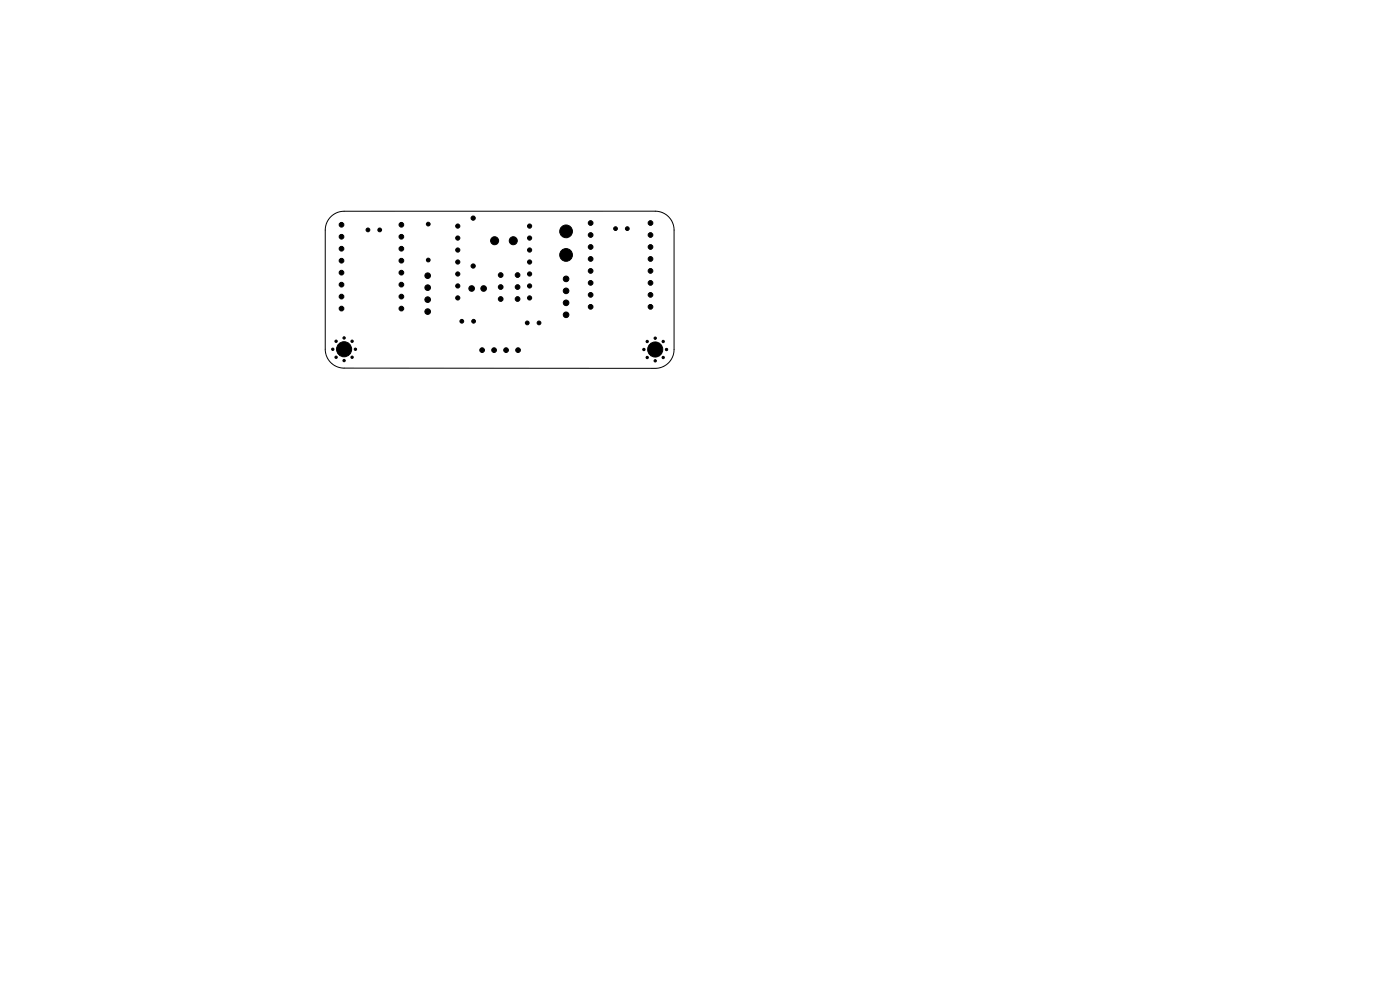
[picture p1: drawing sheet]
<svg xmlns="http://www.w3.org/2000/svg" width="297mm" height="210mm" viewBox="0 0 297 210" stroke-linecap="round" stroke-linejoin="round" font-family="sans-serif">
<path d="M70.2 46a4 4 0 0 1 2.8-1.2h66a4 4 0 0 1 4 4v25.3a4 4 0 0 1-4 4h-66a4 4 0 0 1-4-4v-25.3a4 4 0 0 1 1.2-2.8z" fill="none" stroke="#000" stroke-width=".21"/>
<g fill="#000" stroke="#000" stroke-width=".21">
<circle cx="72.5" cy="47.7" r=".5"/>
<circle cx="72.5" cy="55.3" r=".5"/>
<circle cx="72.5" cy="57.8" r=".5"/>
<circle cx="72.5" cy="50.2" r=".5"/>
<circle cx="72.5" cy="52.8" r=".5"/>
<circle cx="78.1" cy="48.8" r=".4"/>
<circle cx="80.6" cy="48.8" r=".4"/>
<circle cx="85.2" cy="50.2" r=".5"/>
<circle cx="85.2" cy="52.8" r=".5"/>
<circle cx="85.2" cy="55.3" r=".5"/>
<circle cx="85.2" cy="47.7" r=".5"/>
<circle cx="85.2" cy="57.8" r=".5"/>
<circle cx="90.7" cy="58.5" r=".59"/>
<circle cx="90.8" cy="47.5" r=".4"/>
<circle cx="90.8" cy="55.2" r=".4"/>
<circle cx="97.1" cy="53" r=".44"/>
<circle cx="97.1" cy="50.5" r=".44"/>
<circle cx="97.1" cy="55.6" r=".44"/>
<circle cx="97.1" cy="48" r=".44"/>
<circle cx="97.1" cy="58.1" r=".44"/>
<circle cx="100.4" cy="56.4" r=".45"/>
<circle cx="100.4" cy="46.3" r=".45"/>
<circle cx="104.9" cy="51.1" r=".85"/>
<circle cx="106.2" cy="58.4" r=".5"/>
<circle cx="108.9" cy="51.1" r=".85"/>
<circle cx="109.8" cy="58.4" r=".5"/>
<circle cx="112.4" cy="53" r=".44"/>
<circle cx="112.4" cy="48" r=".44"/>
<circle cx="112.4" cy="55.6" r=".44"/>
<circle cx="112.4" cy="58.1" r=".44"/>
<circle cx="112.4" cy="50.5" r=".44"/>
<circle cx="120.1" cy="54.1" r="1.35"/>
<circle cx="120.1" cy="49.1" r="1.35"/>
<circle cx="120.1" cy="59.2" r=".59"/>
<circle cx="125.3" cy="47.3" r=".5"/>
<circle cx="125.3" cy="49.8" r=".5"/>
<circle cx="125.3" cy="57.5" r=".5"/>
<circle cx="125.3" cy="52.4" r=".5"/>
<circle cx="125.3" cy="54.9" r=".5"/>
<circle cx="130.6" cy="48.5" r=".4"/>
<circle cx="133.1" cy="48.5" r=".4"/>
<circle cx="138" cy="54.9" r=".5"/>
<circle cx="138" cy="49.8" r=".5"/>
<circle cx="138" cy="47.3" r=".5"/>
<circle cx="138" cy="52.4" r=".5"/>
<circle cx="138" cy="57.5" r=".5"/>
<circle cx="70.6" cy="74.1" r=".25"/>
<circle cx="71.3" cy="72.4" r=".25"/>
<circle cx="71.3" cy="75.8" r=".25"/>
<circle cx="72.5" cy="60.4" r=".5"/>
<circle cx="72.5" cy="62.9" r=".5"/>
<circle cx="72.5" cy="65.5" r=".5"/>
<circle cx="73" cy="74.1" r="1.6"/>
<circle cx="73" cy="76.5" r=".25"/>
<circle cx="73" cy="71.7" r=".25"/>
<circle cx="74.7" cy="72.4" r=".25"/>
<circle cx="74.7" cy="75.8" r=".25"/>
<circle cx="75.4" cy="74.1" r=".25"/>
<circle cx="85.2" cy="62.9" r=".5"/>
<circle cx="85.2" cy="65.5" r=".5"/>
<circle cx="85.2" cy="60.4" r=".5"/>
<circle cx="90.7" cy="66.1" r=".59"/>
<circle cx="90.7" cy="61" r=".59"/>
<circle cx="90.7" cy="63.6" r=".59"/>
<circle cx="97.1" cy="63.2" r=".44"/>
<circle cx="97.1" cy="60.7" r=".44"/>
<circle cx="98" cy="68.1" r=".4"/>
<circle cx="100.1" cy="61.2" r=".6"/>
<circle cx="100.5" cy="68.1" r=".4"/>
<circle cx="102.3" cy="74.3" r=".5"/>
<circle cx="102.6" cy="61.2" r=".6"/>
<circle cx="104.8" cy="74.3" r=".5"/>
<circle cx="106.2" cy="60.9" r=".5"/>
<circle cx="106.2" cy="63.4" r=".5"/>
<circle cx="107.4" cy="74.3" r=".5"/>
<circle cx="109.8" cy="60.9" r=".5"/>
<circle cx="109.8" cy="63.4" r=".5"/>
<circle cx="109.9" cy="74.3" r=".5"/>
<circle cx="111.9" cy="68.5" r=".4"/>
<circle cx="112.4" cy="63.2" r=".44"/>
<circle cx="112.4" cy="60.7" r=".44"/>
<circle cx="114.4" cy="68.5" r=".4"/>
<circle cx="120.1" cy="61.7" r=".59"/>
<circle cx="120.1" cy="66.8" r=".59"/>
<circle cx="120.1" cy="64.2" r=".59"/>
<circle cx="125.3" cy="65.1" r=".5"/>
<circle cx="125.3" cy="62.5" r=".5"/>
<circle cx="125.3" cy="60" r=".5"/>
<circle cx="136.6" cy="74.1" r=".25"/>
<circle cx="137.3" cy="75.8" r=".25"/>
<circle cx="137.3" cy="72.4" r=".25"/>
<circle cx="138" cy="62.5" r=".5"/>
<circle cx="138" cy="65.1" r=".5"/>
<circle cx="138" cy="60" r=".5"/>
<circle cx="139" cy="74.1" r="1.6"/>
<circle cx="139" cy="71.7" r=".25"/>
<circle cx="139" cy="76.5" r=".25"/>
<circle cx="140.7" cy="75.8" r=".25"/>
<circle cx="140.7" cy="72.4" r=".25"/>
<circle cx="141.4" cy="74.1" r=".25"/>
</g>
</svg>
